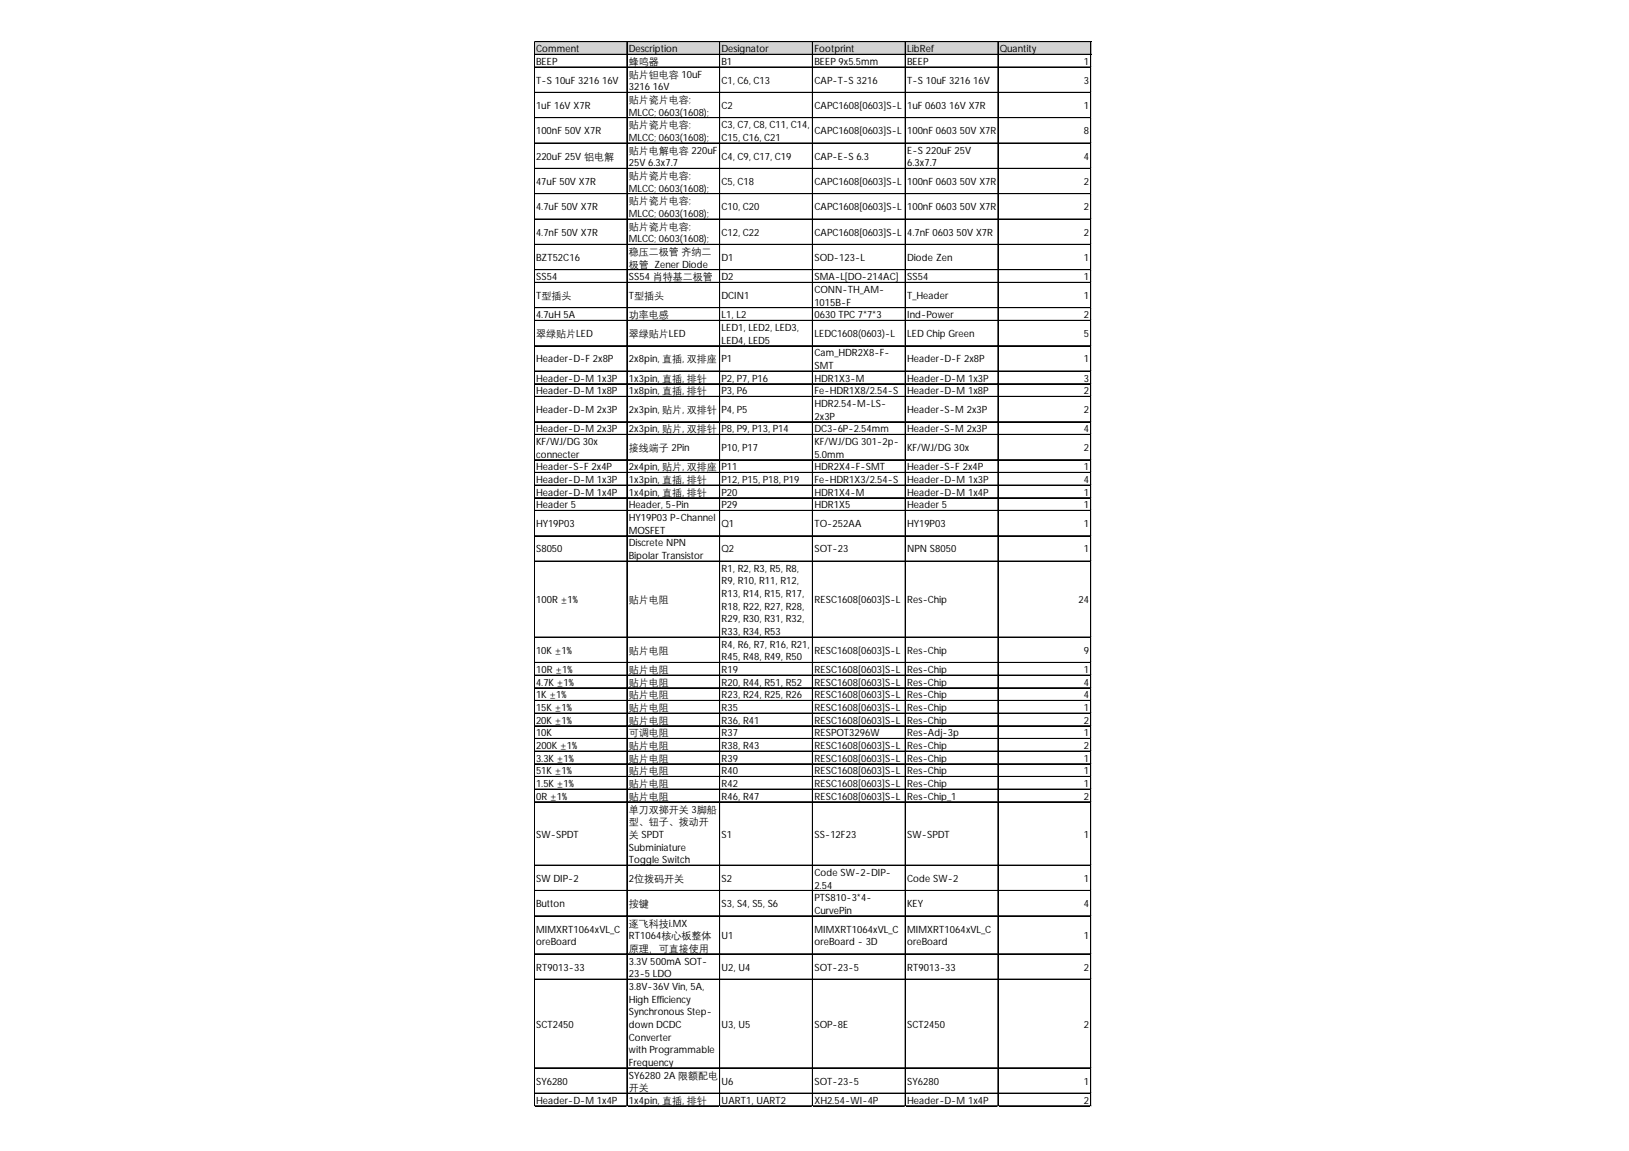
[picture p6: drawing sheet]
<svg xmlns="http://www.w3.org/2000/svg" width="297mm" height="210mm" viewBox="0 0 297 210" stroke-linecap="round" stroke-linejoin="round" font-family="sans-serif">
<defs><g id="words">
<g font-size="1.8">
<text x="97.7" y="9.6">Comment</text>
<text x="97.7" y="11.9">BEEP</text>
<text x="114.7" y="9.6">Description</text>
<text x="114.7" y="11.9">蜂鸣器</text>
<text x="131.6" y="9.6">Designator</text>
<text x="131.6" y="11.9">B1</text>
<text x="148.5" y="9.6">Footprint</text>
<text x="148.5" y="11.9">BEEP 9x5.5mm</text>
<text x="165.4" y="9.6">LibRef</text>
<text x="165.4" y="11.9">BEEP</text>
<text x="182.3" y="9.6">Quantity</text>
<text x="197.7" y="11.9">1</text>
<text x="97.7" y="15.3">T-S 10uF 3216 16V</text>
<text x="114.7" y="14.2">贴片钽电容 10uF</text>
<text x="114.7" y="16.5">3216 16V</text>
<text x="131.6" y="15.3">C1, C6, C13</text>
<text x="148.5" y="15.3">CAP-T-S 3216</text>
<text x="165.4" y="15.3">T-S 10uF 3216 16V</text>
<text x="197.7" y="15.3">3</text>
<text x="97.7" y="19.9">1uF 16V X7R</text>
<text x="114.7" y="18.8">贴片瓷片电容;</text>
<text x="114.7" y="21.1">MLCC; 0603(1608);</text>
<text x="114.7" y="23.4">贴片瓷片电容;</text>
<text x="131.6" y="19.9">C2</text>
<text x="131.6" y="23.4">C3, C7, C8, C11, C14,</text>
<text x="148.5" y="19.9">CAPC1608[0603]S-L</text>
<text x="165.4" y="19.9">1uF 0603 16V X7R</text>
<text x="197.7" y="19.9">1</text>
<text x="97.7" y="24.5">100nF 50V X7R</text>
<text x="97.7" y="29.1">220uF 25V 铝电解</text>
<text x="114.7" y="25.7">MLCC; 0603(1608);</text>
<text x="114.7" y="28">贴片电解电容 220uF</text>
<text x="131.6" y="25.7">C15, C16, C21</text>
<text x="131.6" y="29.1">C4, C9, C17, C19</text>
<text x="148.5" y="24.5">CAPC1608[0603]S-L</text>
<text x="148.5" y="29.1">CAP-E-S 6.3</text>
<text x="165.4" y="24.5">100nF 0603 50V X7R</text>
<text x="165.4" y="28">E-S 220uF 25V</text>
<text x="197.7" y="24.5">8</text>
<text x="197.7" y="29.1">4</text>
<text x="97.7" y="33.8">47uF 50V X7R</text>
<text x="114.7" y="30.3">25V 6.3x7.7</text>
<text x="114.7" y="32.7">贴片瓷片电容;</text>
<text x="114.7" y="35">MLCC; 0603(1608);</text>
<text x="131.6" y="33.8">C5, C18</text>
<text x="148.5" y="33.8">CAPC1608[0603]S-L</text>
<text x="165.4" y="30.3">6.3x7.7</text>
<text x="165.4" y="33.8">100nF 0603 50V X7R</text>
<text x="197.7" y="33.8">2</text>
<text x="97.7" y="38.4">4.7uF 50V X7R</text>
<text x="114.7" y="37.3">贴片瓷片电容;</text>
<text x="114.7" y="39.6">MLCC; 0603(1608);</text>
<text x="114.7" y="41.9">贴片瓷片电容;</text>
<text x="131.6" y="38.4">C10, C20</text>
<text x="148.5" y="38.4">CAPC1608[0603]S-L</text>
<text x="165.4" y="38.4">100nF 0603 50V X7R</text>
<text x="197.7" y="38.4">2</text>
<text x="97.7" y="43">4.7nF 50V X7R</text>
<text x="97.7" y="47.6">BZT52C16</text>
<text x="114.7" y="44.2">MLCC; 0603(1608);</text>
<text x="114.7" y="46.5">稳压二极管 齐纳二</text>
<text x="131.6" y="43">C12, C22</text>
<text x="131.6" y="47.6">D1</text>
<text x="148.5" y="43">CAPC1608[0603]S-L</text>
<text x="148.5" y="47.6">SOD-123-L</text>
<text x="165.4" y="43">4.7nF 0603 50V X7R</text>
<text x="165.4" y="47.6">Diode Zen</text>
<text x="197.7" y="43">2</text>
<text x="197.7" y="47.6">1</text>
<text x="97.7" y="51.1">SS54</text>
<text x="114.7" y="48.8">极管 Zener Diode</text>
<text x="114.7" y="51.1">SS54 肖特基二极管</text>
<text x="131.6" y="51.1">D2</text>
<text x="148.5" y="51.1">SMA-L[DO-214AC]</text>
<text x="148.5" y="53.5">CONN-TH_AM-</text>
<text x="165.4" y="51.1">SS54</text>
<text x="197.7" y="51.1">1</text>
<text x="97.7" y="54.5">T型插头</text>
<text x="97.7" y="58.1">4.7uH 5A</text>
<text x="114.7" y="54.5">T型插头</text>
<text x="114.7" y="58.1">功率电感</text>
<text x="131.6" y="54.5">DCIN1</text>
<text x="131.6" y="58.1">L1, L2</text>
<text x="148.5" y="55.8">1015B-F</text>
<text x="148.5" y="58.1">0630 TPC 7*7*3</text>
<text x="165.4" y="54.5">T_Header</text>
<text x="165.4" y="58.1">Ind-Power</text>
<text x="197.7" y="54.5">1</text>
<text x="197.7" y="58.1">2</text>
<text x="97.7" y="61.5">翠绿贴片LED</text>
<text x="114.7" y="61.5">翠绿贴片LED</text>
<text x="131.6" y="60.4">LED1, LED2, LED3,</text>
<text x="131.6" y="62.7">LED4, LED5</text>
<text x="148.5" y="61.5">LEDC1608(0603)-L</text>
<text x="148.5" y="65">Cam_HDR2X8-F-</text>
<text x="165.4" y="61.5">LED Chip Green</text>
<text x="197.7" y="61.5">5</text>
<text x="97.7" y="66.1">Header-D-F 2x8P</text>
<text x="97.7" y="69.6">Header-D-M 1x3P</text>
<text x="97.7" y="71.9">Header-D-M 1x8P</text>
<text x="114.7" y="66.1">2x8pin, 直插, 双排座</text>
<text x="114.7" y="69.6">1x3pin, 直插, 排针</text>
<text x="114.7" y="71.9">1x8pin, 直插, 排针</text>
<text x="131.6" y="66.1">P1</text>
<text x="131.6" y="69.6">P2, P7, P16</text>
<text x="131.6" y="71.9">P3, P6</text>
<text x="148.5" y="67.3">SMT</text>
<text x="148.5" y="69.6">HDR1X3-M</text>
<text x="148.5" y="71.9">Fe-HDR1X8/2.54-S</text>
<text x="165.4" y="66.1">Header-D-F 2x8P</text>
<text x="165.4" y="69.6">Header-D-M 1x3P</text>
<text x="165.4" y="71.9">Header-D-M 1x8P</text>
<text x="197.7" y="66.1">1</text>
<text x="197.7" y="69.6">3</text>
<text x="197.7" y="71.9">2</text>
<text x="97.7" y="75.3">Header-D-M 2x3P</text>
<text x="114.7" y="75.3">2x3pin, 贴片, 双排针</text>
<text x="131.6" y="75.3">P4, P5</text>
<text x="148.5" y="74.2">HDR2.54-M-LS-</text>
<text x="148.5" y="76.6">2x3P</text>
<text x="165.4" y="75.3">Header-S-M 2x3P</text>
<text x="197.7" y="75.3">2</text>
<text x="97.7" y="78.9">Header-D-M 2x3P</text>
<text x="97.7" y="81.2">KF/WJ/DG 30x</text>
<text x="97.7" y="83.5">connecter</text>
<text x="114.7" y="78.9">2x3pin, 贴片, 双排针</text>
<text x="114.7" y="82.3">接线端子 2Pin</text>
<text x="131.6" y="78.9">P8, P9, P13, P14</text>
<text x="131.6" y="82.3">P10, P17</text>
<text x="148.5" y="78.9">DC3-6P-2.54mm</text>
<text x="148.5" y="81.2">KF/WJ/DG 301-2p-</text>
<text x="148.5" y="83.5">5.0mm</text>
<text x="165.4" y="78.9">Header-S-M 2x3P</text>
<text x="165.4" y="82.3">KF/WJ/DG 30x</text>
<text x="197.7" y="78.9">4</text>
<text x="197.7" y="82.3">2</text>
<text x="97.7" y="85.8">Header-S-F 2x4P</text>
<text x="97.7" y="88.1">Header-D-M 1x3P</text>
<text x="114.7" y="85.8">2x4pin, 贴片, 双排座</text>
<text x="114.7" y="88.1">1x3pin, 直插, 排针</text>
<text x="131.6" y="85.8">P11</text>
<text x="131.6" y="88.1">P12, P15, P18, P19</text>
<text x="148.5" y="85.8">HDR2X4-F-SMT</text>
<text x="148.5" y="88.1">Fe-HDR1X3/2.54-S</text>
<text x="165.4" y="85.8">Header-S-F 2x4P</text>
<text x="165.4" y="88.1">Header-D-M 1x3P</text>
<text x="197.7" y="85.8">1</text>
<text x="197.7" y="88.1">4</text>
<text x="97.7" y="90.4">Header-D-M 1x4P</text>
<text x="97.7" y="92.7">Header 5</text>
<text x="114.7" y="90.4">1x4pin, 直插, 排针</text>
<text x="114.7" y="92.7">Header, 5-Pin</text>
<text x="114.7" y="95">HY19P03 P-Channel</text>
<text x="131.6" y="90.4">P20</text>
<text x="131.6" y="92.7">P29</text>
<text x="148.5" y="90.4">HDR1X4-M</text>
<text x="148.5" y="92.7">HDR1X5</text>
<text x="165.4" y="90.4">Header-D-M 1x4P</text>
<text x="165.4" y="92.7">Header 5</text>
<text x="197.7" y="90.4">1</text>
<text x="197.7" y="92.7">1</text>
<text x="97.7" y="96.1">HY19P03</text>
<text x="97.7" y="100.8">S8050</text>
<text x="114.7" y="97.3">MOSFET</text>
<text x="114.7" y="99.7">Discrete NPN</text>
<text x="114.7" y="102">Bipolar Transistor</text>
<text x="131.6" y="96.1">Q1</text>
<text x="131.6" y="100.8">Q2</text>
<text x="148.5" y="96.1">TO-252AA</text>
<text x="148.5" y="100.8">SOT-23</text>
<text x="165.4" y="96.1">HY19P03</text>
<text x="165.4" y="100.8">NPN S8050</text>
<text x="197.7" y="96.1">1</text>
<text x="197.7" y="100.8">1</text>
<text x="131.6" y="104.3">R1, R2, R3, R5, R8,</text>
<text x="131.6" y="106.6">R9, R10, R11, R12,</text>
<text x="97.7" y="110">100R ±1%</text>
<text x="114.7" y="110">贴片电阻</text>
<text x="131.6" y="108.9">R13, R14, R15, R17,</text>
<text x="131.6" y="111.2">R18, R22, R27, R28,</text>
<text x="131.6" y="113.5">R29, R30, R31, R32,</text>
<text x="148.5" y="110">RESC1608[0603]S-L</text>
<text x="165.4" y="110">Res-Chip</text>
<text x="196.7" y="110">24</text>
<text x="97.7" y="119.2">10K ±1%</text>
<text x="114.7" y="119.2">贴片电阻</text>
<text x="131.6" y="115.8">R33, R34, R53</text>
<text x="131.6" y="118.1">R4, R6, R7, R16, R21,</text>
<text x="148.5" y="119.2">RESC1608[0603]S-L</text>
<text x="165.4" y="119.2">Res-Chip</text>
<text x="197.7" y="119.2">9</text>
<text x="97.7" y="122.8">10R ±1%</text>
<text x="97.7" y="125.1">4.7K ±1%</text>
<text x="114.7" y="122.8">贴片电阻</text>
<text x="114.7" y="125.1">贴片电阻</text>
<text x="131.6" y="120.4">R45, R48, R49, R50</text>
<text x="131.6" y="122.8">R19</text>
<text x="131.6" y="125.1">R20, R44, R51, R52</text>
<text x="148.5" y="122.8">RESC1608[0603]S-L</text>
<text x="148.5" y="125.1">RESC1608[0603]S-L</text>
<text x="165.4" y="122.8">Res-Chip</text>
<text x="165.4" y="125.1">Res-Chip</text>
<text x="197.7" y="122.8">1</text>
<text x="197.7" y="125.1">4</text>
<text x="97.7" y="127.4">1K ±1%</text>
<text x="97.7" y="129.7">15K ±1%</text>
<text x="114.7" y="127.4">贴片电阻</text>
<text x="114.7" y="129.7">贴片电阻</text>
<text x="131.6" y="127.4">R23, R24, R25, R26</text>
<text x="131.6" y="129.7">R35</text>
<text x="148.5" y="127.4">RESC1608[0603]S-L</text>
<text x="148.5" y="129.7">RESC1608[0603]S-L</text>
<text x="165.4" y="127.4">Res-Chip</text>
<text x="165.4" y="129.7">Res-Chip</text>
<text x="197.7" y="127.4">4</text>
<text x="197.7" y="129.7">1</text>
<text x="97.7" y="132">20K ±1%</text>
<text x="97.7" y="134.3">10K</text>
<text x="97.7" y="136.6">200K ±1%</text>
<text x="114.7" y="132">贴片电阻</text>
<text x="114.7" y="134.3">可调电阻</text>
<text x="114.7" y="136.6">贴片电阻</text>
<text x="131.6" y="132">R36, R41</text>
<text x="131.6" y="134.3">R37</text>
<text x="131.6" y="136.6">R38, R43</text>
<text x="148.5" y="132">RESC1608[0603]S-L</text>
<text x="148.5" y="134.3">RESPOT3296W</text>
<text x="148.5" y="136.6">RESC1608[0603]S-L</text>
<text x="165.4" y="132">Res-Chip</text>
<text x="165.4" y="134.3">Res-Adj-3p</text>
<text x="165.4" y="136.6">Res-Chip</text>
<text x="197.7" y="132">2</text>
<text x="197.7" y="134.3">1</text>
<text x="197.7" y="136.6">2</text>
<text x="97.7" y="138.9">3.3K ±1%</text>
<text x="97.7" y="141.2">51K ±1%</text>
<text x="97.7" y="143.6">1.5K ±1%</text>
<text x="114.7" y="138.9">贴片电阻</text>
<text x="114.7" y="141.2">贴片电阻</text>
<text x="114.7" y="143.6">贴片电阻</text>
<text x="131.6" y="138.9">R39</text>
<text x="131.6" y="141.2">R40</text>
<text x="131.6" y="143.6">R42</text>
<text x="148.5" y="138.9">RESC1608[0603]S-L</text>
<text x="148.5" y="141.2">RESC1608[0603]S-L</text>
<text x="148.5" y="143.6">RESC1608[0603]S-L</text>
<text x="165.4" y="138.9">Res-Chip</text>
<text x="165.4" y="141.2">Res-Chip</text>
<text x="165.4" y="143.6">Res-Chip</text>
<text x="197.7" y="138.9">1</text>
<text x="197.7" y="141.2">1</text>
<text x="197.7" y="143.6">1</text>
<text x="97.7" y="145.9">0R ±1%</text>
<text x="114.7" y="145.9">贴片电阻</text>
<text x="114.7" y="148.2">单刀双掷开关 3脚船</text>
<text x="131.6" y="145.9">R46, R47</text>
<text x="148.5" y="145.9">RESC1608[0603]S-L</text>
<text x="165.4" y="145.9">Res-Chip_1</text>
<text x="197.7" y="145.9">2</text>
<text x="97.7" y="152.8">SW-SPDT</text>
<text x="114.7" y="150.5">型、钮子、拨动开</text>
<text x="114.7" y="152.8">关 SPDT</text>
<text x="114.7" y="155.1">Subminiature</text>
<text x="131.6" y="152.8">S1</text>
<text x="148.5" y="152.8">SS-12F23</text>
<text x="165.4" y="152.8">SW-SPDT</text>
<text x="197.7" y="152.8">1</text>
<text x="97.7" y="160.8">SW DIP-2</text>
<text x="114.7" y="157.4">Toggle Switch</text>
<text x="114.7" y="160.8">2位拨码开关</text>
<text x="131.6" y="160.8">S2</text>
<text x="148.5" y="159.7">Code SW-2-DIP-</text>
<text x="165.4" y="160.8">Code SW-2</text>
<text x="197.7" y="160.8">1</text>
<text x="97.7" y="165.4">Button</text>
<text x="114.7" y="165.4">按键</text>
<text x="131.6" y="165.4">S3, S4, S5, S6</text>
<text x="148.5" y="162">2.54</text>
<text x="148.5" y="164.3">PTS810-3*4-</text>
<text x="148.5" y="166.7">CurvePin</text>
<text x="165.4" y="165.4">KEY</text>
<text x="197.7" y="165.4">4</text>
<text x="97.7" y="170.1">MIMXRT1064xVL_C</text>
<text x="97.7" y="172.4">oreBoard</text>
<text x="114.7" y="169">逐飞科技i.MX</text>
<text x="114.7" y="171.3">RT1064核心板整体</text>
<text x="114.7" y="173.6">原理，可直接使用</text>
<text x="131.6" y="171.3">U1</text>
<text x="148.5" y="170.1">MIMXRT1064xVL_C</text>
<text x="148.5" y="172.4">oreBoard - 3D</text>
<text x="165.4" y="170.1">MIMXRT1064xVL_C</text>
<text x="165.4" y="172.4">oreBoard</text>
<text x="197.7" y="171.3">1</text>
<text x="97.7" y="177">RT9013-33</text>
<text x="114.7" y="175.9">3.3V 500mA SOT-</text>
<text x="114.7" y="178.2">23-5 LDO</text>
<text x="131.6" y="177">U2, U4</text>
<text x="148.5" y="177">SOT-23-5</text>
<text x="165.4" y="177">RT9013-33</text>
<text x="197.7" y="177">2</text>
<text x="114.7" y="180.5">3.8V-36V Vin, 5A,</text>
<text x="114.7" y="182.8">High Efficiency</text>
<text x="114.7" y="185.1">Synchronous Step-</text>
<text x="97.7" y="187.4">SCT2450</text>
<text x="114.7" y="187.4">down DCDC</text>
<text x="114.7" y="189.8">Converter</text>
<text x="131.6" y="187.4">U3, U5</text>
<text x="148.5" y="187.4">SOP-8E</text>
<text x="165.4" y="187.4">SCT2450</text>
<text x="197.7" y="187.4">2</text>
<text x="97.7" y="197.8">SY6280</text>
<text x="114.7" y="192.1">with Programmable</text>
<text x="114.7" y="194.4">Frequency</text>
<text x="114.7" y="196.7">SY6280 2A 限额配电</text>
<text x="131.6" y="197.8">U6</text>
<text x="148.5" y="197.8">SOT-23-5</text>
<text x="165.4" y="197.8">SY6280</text>
<text x="197.7" y="197.8">1</text>
<text x="97.7" y="201.3">Header-D-M 1x4P</text>
<text x="114.7" y="199">开关</text>
<text x="114.7" y="201.3">1x4pin, 直插, 排针</text>
<text x="131.6" y="201.3">UART1, UART2</text>
<text x="148.5" y="201.3">XH2.54-WI-4P</text>
<text x="165.4" y="201.3">Header-D-M 1x4P</text>
<text x="197.7" y="201.3">2</text>
</g>
</g></defs>
<path d="M97.5 7.7h101.5v2.3h-101.5z" fill="#d3d3d3"/>
<g fill="none" stroke="#000" stroke-width=".18">
<path d="M97.4 7.6v194.2M97.5 7.6h101.5M97.5 7.7h101.5M97.5 9.9h101.5M97.5 10h101.5M97.5 12.2h101.5M97.5 12.3h101.5M97.5 16.8h101.5M97.5 16.9h101.5M114.3 7.7v194.1M114.4 7.7v194.1M131.2 7.7v194.1"/>
<path d="M131.3 7.7v194.1M148.1 7.7v194.1M148.2 7.7v194.1M165 7.7v194.1M165.1 7.7v194.1M182 7.7v194.1M198.9 7.7v194.1M97.5 21.5h101.5M97.5 26.1h101.5M97.5 30.7h101.5M97.5 30.8h101.5M97.5 35.3h101.5"/>
<path d="M97.5 35.4h101.5M97.5 39.9h101.5M97.5 40h101.5M97.5 44.6h101.5M97.5 49.2h101.5M97.5 51.5h101.5M97.5 56.1h101.5M97.5 56.2h101.5M97.5 58.4h101.5M97.5 58.5h101.5M97.5 63h101.5M97.5 63.1h101.5"/>
<path d="M97.5 67.7h101.5M97.5 70h101.5M97.5 72.3h101.5M97.5 76.9h101.5M97.5 77h101.5M97.5 79.2h101.5M97.5 79.3h101.5M97.5 83.8h101.5M97.5 83.9h101.5M97.5 86.1h101.5M97.5 86.2h101.5M97.5 88.5h101.5"/>
<path d="M97.5 90.8h101.5M97.5 93.1h101.5M97.5 97.7h101.5M97.5 97.8h101.5M97.5 102.3h101.5M97.5 102.4h101.5M97.5 116.2h101.5M97.5 120.8h101.5M97.5 120.9h101.5M97.5 123.1h101.5M97.5 123.2h101.5M97.5 125.4h101.5"/>
<path d="M97.5 125.5h101.5M97.5 127.7h101.5M97.5 127.8h101.5M97.5 130h101.5M97.5 130.1h101.5M97.5 132.3h101.5M97.5 132.4h101.5M97.5 134.7h101.5M97.5 137h101.5M97.5 139.3h101.5M97.5 141.6h101.5M97.5 143.9h101.5"/>
<path d="M97.5 144h101.5M97.5 146.2h101.5M97.5 146.3h101.5M97.5 157.8h101.5M97.5 162.4h101.5M97.5 167h101.5M97.5 167.1h101.5M97.5 173.9h101.5M97.5 174h101.5M97.5 178.6h101.5M97.5 194.7h101.5M97.5 194.8h101.5"/>
<path d="M97.5 199.3h101.5M97.5 199.4h101.5M97.5 201.7h101.5"/>
</g>
<path d="M97.4 201.8h.1" fill="none" stroke="#e0e0e0" stroke-width=".18"/>
<path d="M97.4 201.8h.1z" fill="#e0e0e0"/>
<path d="M114.3 201.8h.1" fill="none" stroke="#e0e0e0" stroke-width=".18"/>
<path d="M114.3 201.8h.1z" fill="#e0e0e0"/>
<path d="M131.2 201.8h.1" fill="none" stroke="#e0e0e0" stroke-width=".18"/>
<path d="M131.2 201.8h.1z" fill="#e0e0e0"/>
<path d="M148.1 201.8h.1" fill="none" stroke="#e0e0e0" stroke-width=".18"/>
<path d="M148.1 201.8h.2z" fill="#e0e0e0"/>
<path d="M165 201.8h.1" fill="none" stroke="#e0e0e0" stroke-width=".18"/>
<path d="M165 201.8h.2z" fill="#e0e0e0"/>
<path d="M182 201.8h.1" fill="none" stroke="#e0e0e0" stroke-width=".18"/>
<path d="M182 201.8h.1z" fill="#e0e0e0"/>
<path d="M198.9 201.8h.1" fill="none" stroke="#e0e0e0" stroke-width=".18"/>
<path d="M198.9 201.8h.1z" fill="#e0e0e0"/>
<path d="M199 12.2h.1" fill="none" stroke="#e0e0e0" stroke-width=".18"/>
<path d="M199 12.2v.1z" fill="#e0e0e0"/>
<path d="M199 16.8h.1" fill="none" stroke="#e0e0e0" stroke-width=".18"/>
<path d="M199 16.8v.2z" fill="#e0e0e0"/>
<path d="M199 21.5h.1" fill="none" stroke="#e0e0e0" stroke-width=".18"/>
<path d="M199 21.5v.1z" fill="#e0e0e0"/>
<path d="M199 26.1h.1" fill="none" stroke="#e0e0e0" stroke-width=".18"/>
<path d="M199 26.1v.1z" fill="#e0e0e0"/>
<path d="M199 30.7h.1" fill="none" stroke="#e0e0e0" stroke-width=".18"/>
<path d="M199 30.7v.1z" fill="#e0e0e0"/>
<path d="M199 35.3h.1" fill="none" stroke="#e0e0e0" stroke-width=".18"/>
<path d="M199 35.3v.1z" fill="#e0e0e0"/>
<path d="M199 39.9h.1" fill="none" stroke="#e0e0e0" stroke-width=".18"/>
<path d="M199 39.9v.2z" fill="#e0e0e0"/>
<path d="M199 44.6h.1" fill="none" stroke="#e0e0e0" stroke-width=".18"/>
<path d="M199 44.6v.1z" fill="#e0e0e0"/>
<path d="M199 49.2h.1" fill="none" stroke="#e0e0e0" stroke-width=".18"/>
<path d="M199 49.2v.1z" fill="#e0e0e0"/>
<path d="M199 51.5h.1" fill="none" stroke="#e0e0e0" stroke-width=".18"/>
<path d="M199 51.5v.1z" fill="#e0e0e0"/>
<path d="M199 56.1h.1" fill="none" stroke="#e0e0e0" stroke-width=".18"/>
<path d="M199 56.1v.1z" fill="#e0e0e0"/>
<path d="M199 58.4h.1" fill="none" stroke="#e0e0e0" stroke-width=".18"/>
<path d="M199 58.4v.1z" fill="#e0e0e0"/>
<path d="M199 63h.1" fill="none" stroke="#e0e0e0" stroke-width=".18"/>
<path d="M199 63v.2z" fill="#e0e0e0"/>
<path d="M199 67.7h.1" fill="none" stroke="#e0e0e0" stroke-width=".18"/>
<path d="M199 67.7v.1z" fill="#e0e0e0"/>
<path d="M199 70h.1" fill="none" stroke="#e0e0e0" stroke-width=".18"/>
<path d="M199 70v.1z" fill="#e0e0e0"/>
<path d="M199 72.3h.1" fill="none" stroke="#e0e0e0" stroke-width=".18"/>
<path d="M199 72.3v.1z" fill="#e0e0e0"/>
<path d="M199 76.9h.1" fill="none" stroke="#e0e0e0" stroke-width=".18"/>
<path d="M199 76.9v.1z" fill="#e0e0e0"/>
<path d="M199 79.2h.1" fill="none" stroke="#e0e0e0" stroke-width=".18"/>
<path d="M199 79.2v.1z" fill="#e0e0e0"/>
<path d="M199 83.8h.1" fill="none" stroke="#e0e0e0" stroke-width=".18"/>
<path d="M199 83.8v.2z" fill="#e0e0e0"/>
<path d="M199 86.1h.1" fill="none" stroke="#e0e0e0" stroke-width=".18"/>
<path d="M199 86.1v.2z" fill="#e0e0e0"/>
<path d="M199 88.5h.1" fill="none" stroke="#e0e0e0" stroke-width=".18"/>
<path d="M199 88.5v.1z" fill="#e0e0e0"/>
<path d="M199 90.8h.1" fill="none" stroke="#e0e0e0" stroke-width=".18"/>
<path d="M199 90.8v.1z" fill="#e0e0e0"/>
<path d="M199 93.1h.1" fill="none" stroke="#e0e0e0" stroke-width=".18"/>
<path d="M199 93.1v.1z" fill="#e0e0e0"/>
<path d="M199 97.7h.1" fill="none" stroke="#e0e0e0" stroke-width=".18"/>
<path d="M199 97.7v.1z" fill="#e0e0e0"/>
<path d="M199 102.3h.1" fill="none" stroke="#e0e0e0" stroke-width=".18"/>
<path d="M199 102.3v.1z" fill="#e0e0e0"/>
<path d="M199 116.2h.1" fill="none" stroke="#e0e0e0" stroke-width=".18"/>
<path d="M199 116.2v.1z" fill="#e0e0e0"/>
<path d="M199 120.8h.1" fill="none" stroke="#e0e0e0" stroke-width=".18"/>
<path d="M199 120.8v.1z" fill="#e0e0e0"/>
<path d="M199 123.1h.1" fill="none" stroke="#e0e0e0" stroke-width=".18"/>
<path d="M199 123.1v.1z" fill="#e0e0e0"/>
<path d="M199 125.4h.1" fill="none" stroke="#e0e0e0" stroke-width=".18"/>
<path d="M199 125.4v.1z" fill="#e0e0e0"/>
<path d="M199 127.7h.1" fill="none" stroke="#e0e0e0" stroke-width=".18"/>
<path d="M199 127.7v.1z" fill="#e0e0e0"/>
<path d="M199 130h.1" fill="none" stroke="#e0e0e0" stroke-width=".18"/>
<path d="M199 130v.2z" fill="#e0e0e0"/>
<path d="M199 132.3h.1" fill="none" stroke="#e0e0e0" stroke-width=".18"/>
<path d="M199 132.3v.2z" fill="#e0e0e0"/>
<path d="M199 134.7h.1" fill="none" stroke="#e0e0e0" stroke-width=".18"/>
<path d="M199 134.7v.1z" fill="#e0e0e0"/>
<path d="M199 137h.1" fill="none" stroke="#e0e0e0" stroke-width=".18"/>
<path d="M199 137v.1z" fill="#e0e0e0"/>
<path d="M199 139.3h.1" fill="none" stroke="#e0e0e0" stroke-width=".18"/>
<path d="M199 139.3v.1z" fill="#e0e0e0"/>
<path d="M199 141.6h.1" fill="none" stroke="#e0e0e0" stroke-width=".18"/>
<path d="M199 141.6v.1z" fill="#e0e0e0"/>
<path d="M199 143.9h.1" fill="none" stroke="#e0e0e0" stroke-width=".18"/>
<path d="M199 143.9v.1z" fill="#e0e0e0"/>
<path d="M199 146.2h.1" fill="none" stroke="#e0e0e0" stroke-width=".18"/>
<path d="M199 146.2v.1z" fill="#e0e0e0"/>
<path d="M199 157.8h.1" fill="none" stroke="#e0e0e0" stroke-width=".18"/>
<path d="M199 157.8v.1z" fill="#e0e0e0"/>
<path d="M199 162.4h.1" fill="none" stroke="#e0e0e0" stroke-width=".18"/>
<path d="M199 162.4v.1z" fill="#e0e0e0"/>
<path d="M199 167h.1" fill="none" stroke="#e0e0e0" stroke-width=".18"/>
<path d="M199 167v.1z" fill="#e0e0e0"/>
<path d="M199 173.9h.1" fill="none" stroke="#e0e0e0" stroke-width=".18"/>
<path d="M199 173.9v.2z" fill="#e0e0e0"/>
<path d="M199 178.6h.1" fill="none" stroke="#e0e0e0" stroke-width=".18"/>
<path d="M199 178.6v.1z" fill="#e0e0e0"/>
<path d="M199 194.7h.1" fill="none" stroke="#e0e0e0" stroke-width=".18"/>
<path d="M199 194.7v.1z" fill="#e0e0e0"/>
<path d="M199 199.3h.1" fill="none" stroke="#e0e0e0" stroke-width=".18"/>
<path d="M199 199.3v.2z" fill="#e0e0e0"/>
<path d="M199 201.7h.1" fill="none" stroke="#e0e0e0" stroke-width=".18"/>
<path d="M199 201.7v.1z" fill="#e0e0e0"/>
<use href="#words"/>
</svg>
